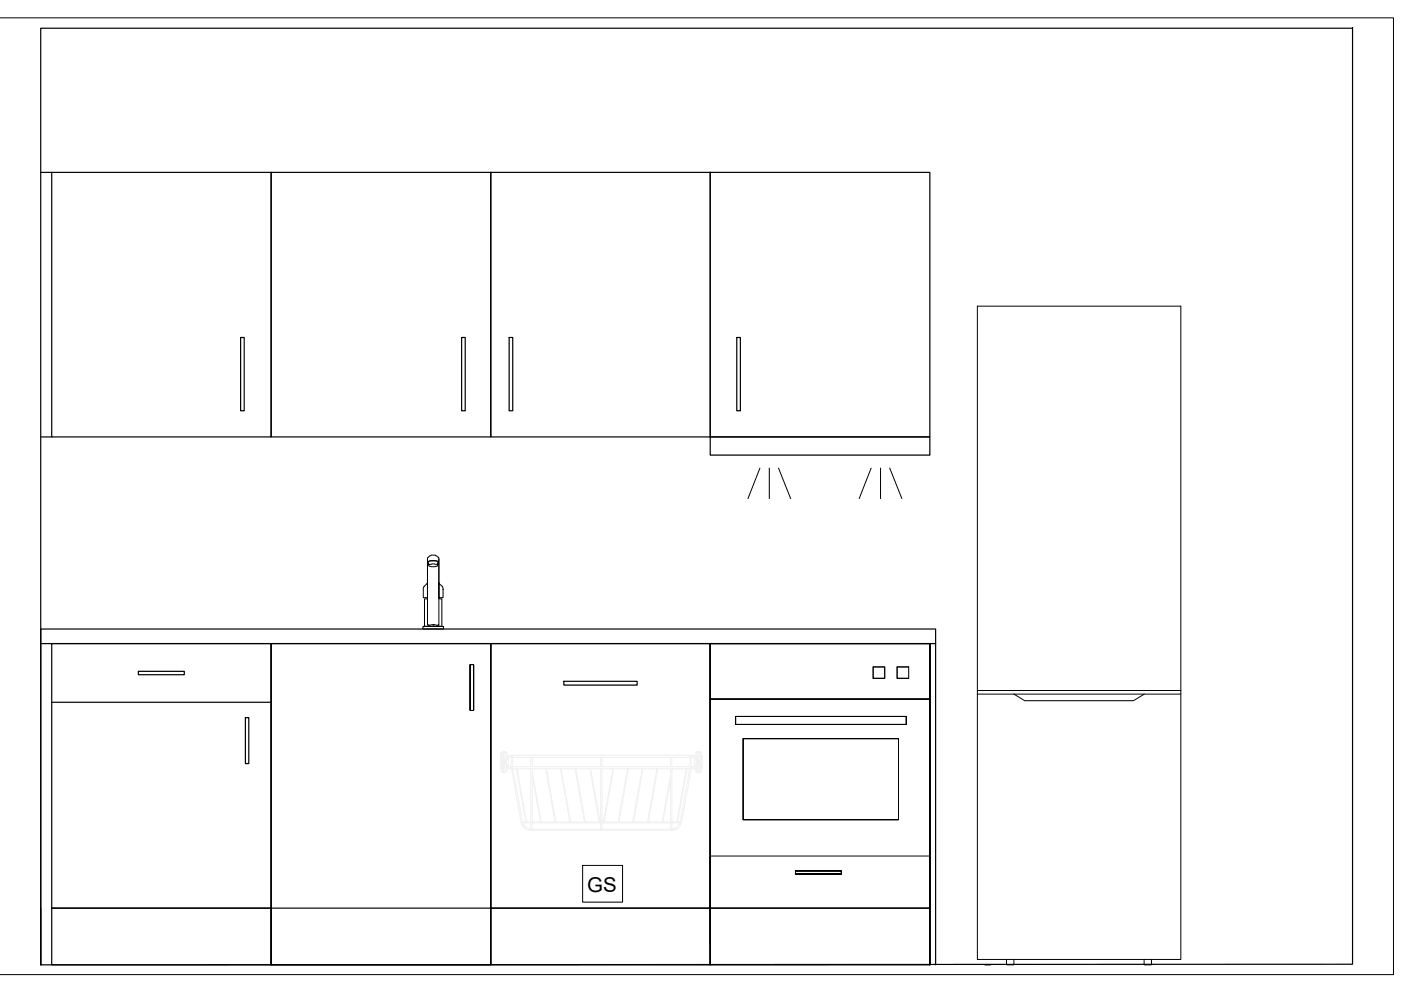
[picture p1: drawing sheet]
<svg xmlns="http://www.w3.org/2000/svg" width="297mm" height="210mm" viewBox="0 0 297 210" stroke-linecap="round" stroke-linejoin="round" font-family="sans-serif">
<defs><g id="words">
<text font-size="4.3" x="124.5" y="189">GS</text>
</g></defs>
<!-- layer: BASE -->
<path d="M286.8 5.9v198.5l-278.2 .2v-198.6h278.2M8.6 136.5h189.8v68.1M8.6 136.5v-3.1h189.8v3.1M8.6 136.5v68.1M57.5 136.5v68.1h46.6v-68.1M57.5 136.5h46.6v68.1h-46.6zM150.6 136.5v68.1h46.5v-68.1M150.6 136.5h46.5h-46.5M104.1 192.5h-46.6v12.1M150.6 192.5h46.5h-46.5v12.1v-68.1v63.6M208.8 204.6h1.2" fill="none" stroke="#000" stroke-width=".25"/>
<g fill="none" stroke="#000" stroke-width=".21">
<path d="M90.6 118.5v14l.2 .1M90.6 119.3l.2 .3a.74 .74 0 0 0 1.1 .6 .7 .7 0 0 0 1-.8l.1-.1v7.7h.7v5.8h-3.7v-5.8h.6zM90.7 118.2a1.39 1.39 0 0 1 2.3 .3v.6a2.99 2.99 0 0 0-2.4 0zM90.8 119.1l.3-.2h1.2a.4 .4 0 0 1 .4 .1 .4 .4 0 0 1 .1 .5v.2l-.7-.1-1.2 .1zM92.9 119.2v.3M93 118.5v14l-.1 .1M89.7 132.8h4.2l.1 .6h-4.3zM89.7 132.8h4.2M89.9 124.3l.7-.8v3.2h-.9v-2zM90.8 132.6h.1M91.8 132.5h.1M91.8 132.5l-1 .1"/>
<path d="M91.8 132.5l1.1 .1M92.9 132.6h.1M93 123.5l.8 .8 .1 .4v2h-.9zM197.1 136.5v55.7M99.7 140.9h.7v9.7h-.7v-9.7h.7v9.7h-.7v-9.7h.7v9.7h-.7zM150.6 148.2h46.5M156 151.9h36.2v1.7h-36.2zM157.6 156.6h32.9v17.2h-32.9zM185.1 141.4h2.5v2.4h-2.5zM192.7 141.4h-2.5v2.4h2.5M192.7 141.4v2.4M150.6 192.5v-11h46.5v11"/>
<path d="M168.7 184.6h9.7v.7h-9.7v-.7h9.7v.7h-9.7v-.7h9.7v.7h-9.7z"/>
</g>
<!-- layer: BOTTOM - 600_1 -->
<path d="M11 136.5h46.5v56h-46.5zM11 148.9h46.5M29.3 142.3h9.8v.8h-9.8zM52 152.2h.7v9.7h-.7zM11 192.5h46.5v12.1h-46.5z" fill="none" stroke="#000" stroke-width=".25"/>
<!-- layer: DISHWASHER -->
<g fill="none" stroke="#f0f0f0" stroke-width=".21">
<path d="M106.1 159.6v3.4l.1-.1M106.4 159.7h.1M106.6 159.4h.5l.3 .3v1.7h-1v-1.7zM106.8 159.4v2M107 159.4v2M107.3 159.4v.1M107.4 159.7h.1M147.6 159.7h.1M148 159.4v2M148.2 159.4v2M148.3 159.4h.1M148.5 159.6l.1 1.8h-1v-1.8l.3-.2h.4l.3 .3"/>
<path d="M148.6 159.7h.1M106.1 160.2l.3 .3M106.3 162.9h.1M106.3 160.4h.1M106.3 162.7v.1M106.4 162.6h.1M106.4 160.2h.1M106.4 160.5h.1M106.4 163h.1M106.4 161h.1M106.4 162.2h.1M106.4 163.4h.1"/>
<path d="M106.4 161.1l.3 .3M106.4 161.8h1v1.7l-.2 .3h-.6l-.2-.2zM106.4 162.7l-.3 .3M106.6 161.3h.1M106.6 161.8h.1M106.6 163.8h.1M106.7 161.8l-.3 .3M106.8 161.8v2M107 161.8v2M107.1 161.8l.2 .1M107.1 163.8h.1M107.3 161.9l.1 .2"/>
<path d="M107.3 161.9h.1M107.4 160.2h39.2M107.4 160.5h1M107.4 161h.1M107.4 162.6h1M107.4 163h1M107.4 161.1v.1M107.4 162h.1M107.4 163.5v.1M107.4 162.2h.1M107.4 163.4h.1M107.4 160.5h.1"/>
<path d="M107.4 160.2h.1M107.4 162.6h.1M107.4 163h.1M107.4 161.1l-.3 .3M107.4 160.8l.2-.2 .2 .1v1.7l-.3 .1-.1-.1M107.4 160.7h.1M107.4 162.4v.1M108.4 162.9l.1 .1M108.4 162.6h.1M108.4 160.2h.1M108.4 163h.1M108.4 160.5h.1"/>
<path d="M108.4 160.5v2.1M108.5 163h.1M108.5 160.2l-.2 .1 .2 .3h4.1M108.5 163h38.1M108.5 163l2 11.4a2.22 2.22 0 0 0 2.1 1.7M108.6 162.5h.1M108.6 160.6h.1M108.6 162.5h4M108.6 162.5l-.2 .2v.2M108.7 160.6h.1M108.7 160.6v1.9M108.8 163l2 11.3"/>
<path d="M109.5 163l2 11.3M109.6 163l2 11.3M110.8 174.3h.7M110.8 174.3h.1M110.8 174.3l.1 .2M110.9 174.5a1.88 1.88 0 0 0 1.7 1.3M110.9 174.5h1.7M111.5 174.3h.1M111.6 174.3h.1M111.6 174.3h1M112.5 160.6v1.9M112.5 163v13"/>
<path d="M112.6 176h.1M112.6 175.9l-.1 .1M112.7 176.1h.1M112.8 162.5h14.6M112.8 160.6h14.6M112.8 176h.1M112.9 175.8h.1M112.9 174.3h.1M112.9 174.5h.1M112.9 160.6v1.9M112.9 163l-.1 13.1M112.9 174.3h1.7"/>
<path d="M112.9 163.6l1.8 10.7h3M112.9 175.8h14.4M112.9 174.5h14.4M112.9 164.5l1.7 9.8M114.6 174.3h.1M114.8 174.3h.1M115.7 163l2 11.3M115.9 163l2 11.3M117.7 174.3h.1M117.9 174.3h.1M117.9 174.3h2.9M118.8 163l2 11.3"/>
<path d="M119 163l2 11.3M120.8 174.3h.1M121 174.3h.1M121 174.3h3M121.9 163l2 11.3M122.1 163l2 11.3M124.1 174.3h.1M124.1 174.3h2.9M125.1 163l1.9 11.3M125.2 163l2 11.3M127 174.3h.1M127.2 174.3h.1"/>
<path d="M127.3 174.3h.1M127.3 175.8h.1M127.3 174.5h.1M127.3 163l.1 13.1M127.3 160.6v1.9M127.6 162.5h14.6M127.6 160.6h14.6M127.6 175.8h.1M127.6 174.5h.1M127.6 174.3h.1M127.6 163v13.1M127.6 160.6v1.9"/>
<path d="M127.6 174.3h.3M127.6 175.8h14.6M127.6 174.5h14.6M127.9 174.3h.1M128.1 174.3h.1M128.1 174.3h3M130 163l-2.1 11.3M130.1 163l-2 11.3M131.1 174.3h.1M131.2 174.3h3M133.1 163l-2 11.3M133.2 163l-2 11.3"/>
<path d="M134.2 174.3h.1M134.3 174.3h.1M134.3 174.3h3M136.2 163l-2 11.3M136.3 163l-2 11.3M137.3 174.3h.1M137.5 174.3h.1M139.3 163l-2 11.3M139.4 163l-1.9 11.3M140.5 174.3h.1M140.5 174.3h1.7M142.2 175.8h.1"/>
<path d="M142.2 174.3h.1M142.2 174.5h.1M142.2 160.6v1.9M142.2 163v13.1M142.2 164.5l-1.8 9.8h-2.9M142.2 165.4l-1.7 8.9M142.3 176.1h.1M142.4 162.5l4.2 .1M142.4 176h.1M142.5 175.8h.1M142.5 174.3h.1M142.5 174.5h.1"/>
<path d="M142.5 163l-.1 13.1h-29.8l-.1-.1M142.5 160.6v1.9M142.5 174.3h1M142.5 174.5h1.6M142.6 163l-.1 .6M143.5 174.3h.1M143.7 174.3h.1M143.7 174.3h.5M144.1 174.5a2.06 2.06 0 0 1-1.6 1.3M144.2 174.3l-.1 .2M145.5 163l-2 11.3M145.7 163l-2 11.3"/>
<path d="M146.2 163l-2 11.3M146.3 160.6v1.9M146.4 162.5h.1M146.4 160.6h.1M146.5 160.2h1.1M146.6 160.5h.1M146.6 162.6h.1M146.6 160.5h1M146.6 162.6h1M146.6 160.5v2.1M146.6 160.5l-4.2 .1M146.6 163l-2.1 11.4a2.22 2.22 0 0 1-2.2 1.7"/>
<path d="M146.6 160.2v.3M146.6 162.6v.3M146.6 162.9v.1M147.2 160.7h.1M147.2 162.4v.1M147.3 160.6l-.1 1.8 .1 .1 .3-.1M147.3 160.6h.1M147.3 160.6l.3 .1M147.6 160.2h.1M147.6 160.5h.1M147.6 161h.1M147.6 162.6h.1"/>
<path d="M147.6 163h.1M147.6 162.2h.1M147.6 163.4h.1M147.6 161.1l.3 .3M147.6 163.5v-1.7h1l-.1 1.8M147.6 163.5v.1M147.6 163h-1M147.6 163.6l.2 .2h.6M147.8 163.8h.1M147.9 161.8l-.3 .3M148 161.8v2M148.2 161.8v2"/>
<path d="M148.3 161.8h.1M148.3 161.3v.1M148.3 161.3h.1M148.3 163.8h.1M148.4 161.8l.1 .2M148.5 162l.1 .1M148.5 161.2l-.1 .1M148.5 163.6l-.1 .2M148.6 160.2h.1M148.6 160.5h.1M148.6 161h.1M148.6 163h.1"/>
<path d="M148.6 162.6h.1M148.6 163.4h.1M148.6 162.2h.1M148.6 160.5l.3-.3v2.8l-.3-.3M148.6 161.1h-.1M148.6 163.5h-.1M148.6 162.7h.1M148.6 160.4v.1M148.8 162.9v.1"/>
</g>
<path d="M123.5 183.5h8.5v7.8h-8.5z" fill="none" stroke="#000" stroke-width=".21"/>
<path d="M104.1 136.5h46.5v56h-46.5zM119.5 144.5h15.6v.8h-15.6zM104.1 192.5h46.5v12.1h-46.5z" fill="none" stroke="#000" stroke-width=".25"/>
<!-- layer: REFRIGERATOR -->
<path d="M207.2 64.9h43.2v138.5h-43.2zM207.2 146.4h43.2M207.2 147.2h43.2M215 147.2l2.3 1.4h23l2.3-1.4M213.4 203.4v1.2h1.6v-1.2M242.6 203.4v1.2h1.5v-1.2" fill="none" stroke="#000" stroke-width=".21"/>
<!-- layer: TOP - 600_1 -->
<path d="M8.6 36.5h2.4M11 36.5h46.5v56.1h-46.5zM51 71.6h.8v15.5h-.8zM8.6 92.6h2.4" fill="none" stroke="#000" stroke-width=".25"/>
<!-- layer: TOP - 600_2 -->
<path d="M57.5 36.5h46.6v56.1h-46.6zM97.9 71.6h.7v15.5h-.7z" fill="none" stroke="#000" stroke-width=".25"/>
<!-- layer: TOP - 600_3 -->
<path d="M104.1 36.5h46.5v56.1h-46.5zM107.9 71.6h.8v15.5h-.8z" fill="none" stroke="#000" stroke-width=".25"/>
<!-- layer: ASPIRATOR -->
<path d="M161.1 99.2l-2.5 6.5M163.1 99.2v6.5M165.1 99.2l2.5 6.5M184.7 99.2l-2.5 6.5M186.7 99.2v6.5M188.6 99.2l2.6 6.5" fill="none" stroke="#000" stroke-width=".21"/>
<path d="M150.6 36.5h46.5v56.1h-46.5zM156.2 71.6h.8v15.5h-.8zM150.6 92.6h46.5v3.9h-46.5z" fill="none" stroke="#000" stroke-width=".25"/>
<!-- layer: 0 -->
<path d="M0 3.8h295.4v202.8h-295.4" fill="none" stroke="#000" stroke-width=".21"/>
<use href="#words"/>
</svg>
